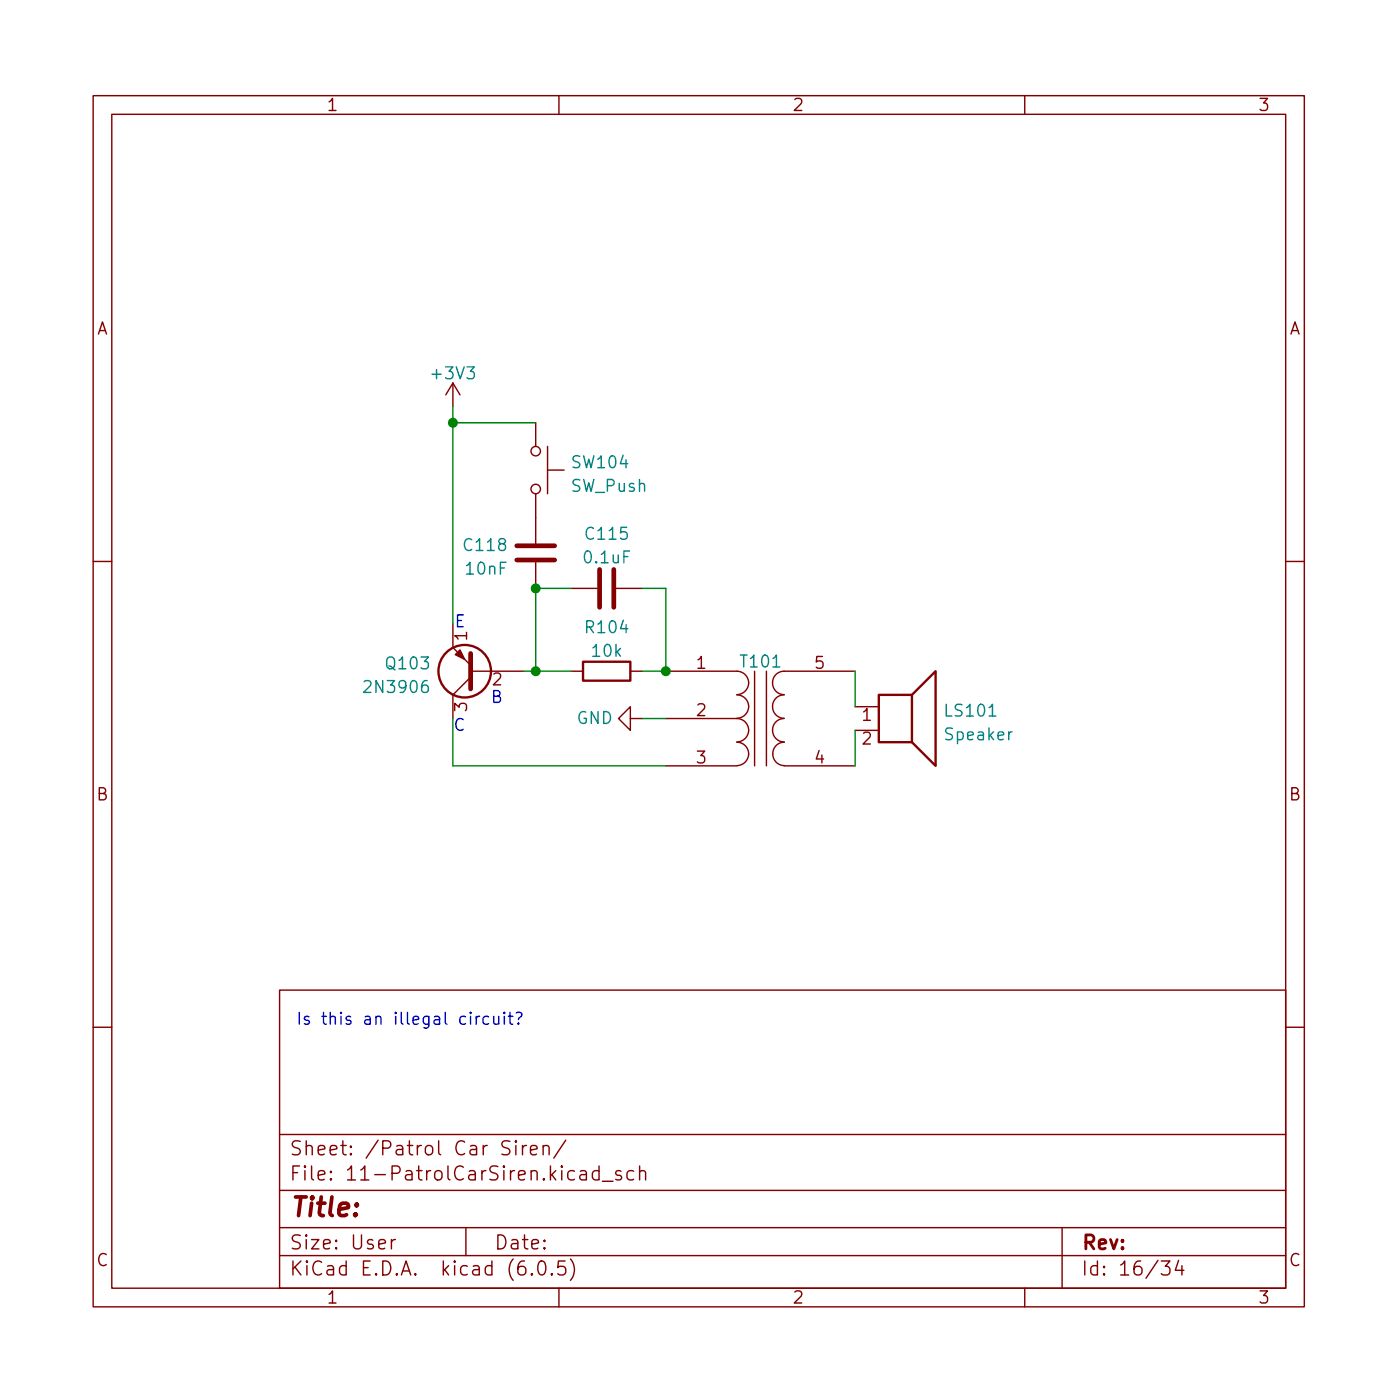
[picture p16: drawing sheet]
<svg xmlns="http://www.w3.org/2000/svg" width="150mm" height="150mm" viewBox="0 0 150 150" stroke-linecap="round" stroke-linejoin="round" font-family="sans-serif">
<defs><g id="words">
<text font-size="2.8" fill="#840000" x="31" y="130.6">Title:</text>
<g font-size="2.1" fill="#840000">
<text x="31" y="124">Sheet: /Patrol Car Siren/</text>
<text x="31" y="126.7">File: 11-PatrolCarSiren.kicad_sch</text>
<text x="31" y="136.9">KiCad E.D.A. kicad (6.0.5)</text>
<text x="31" y="134.1">Size: User</text>
<text x="53" y="134.1">Date:</text>
<text x="116" y="134.1">Rev:</text>
<text x="116" y="136.9">Id: 16/34</text>
</g>
<g font-size="1.8" fill="#840000">
<text x="35" y="11.9">1</text>
<text x="85" y="11.9">2</text>
<text x="135" y="11.9">3</text>
<text x="10.3" y="35.9">A</text>
<text x="138.4" y="35.9">A</text>
<text x="50.1" y="68.7" transform="rotate(-90 50.1 68.7)">1</text>
<text x="74.8" y="71.8">1</text>
<text x="87.5" y="71.8">5</text>
<text x="50.1" y="76.4" transform="rotate(-90 50.1 76.4)">3</text>
<text x="52.9" y="73.6">2</text>
<text x="74.8" y="76.9">2</text>
<text x="92.6" y="77.4">1</text>
<text x="74.8" y="82">3</text>
<text x="87.5" y="82">4</text>
<text x="92.6" y="79.9">2</text>
<text x="10.3" y="85.9">B</text>
<text x="138.4" y="85.9">B</text>
<text x="10.3" y="135.9">C</text>
<text x="138.4" y="135.9">C</text>
<text x="35" y="139.9">1</text>
<text x="85" y="139.9">2</text>
<text x="135" y="139.9">3</text>
</g>
<g font-size="1.8" fill="#008484">
<text x="46.5" y="40.7">+3V3</text>
<text x="61.3" y="52.8">SW_Push</text>
<text x="61.5" y="50.3">SW104</text>
<text x="49.9" y="59.2">C118</text>
<text x="63" y="57.9">C115</text>
<text x="50.1" y="61.7">10nF</text>
<text x="62.8" y="60.5">0.1uF</text>
<text x="41.6" y="71.9">Q103</text>
<text x="63" y="68">R104</text>
<text x="63.7" y="70.5">10k</text>
<text x="79.6" y="71.7">T101</text>
<text x="39.4" y="74.4">2N3906</text>
<text x="61.9" y="77.7">GND</text>
<text x="101.6" y="76.9">LS101</text>
<text x="101.6" y="79.5">Speaker</text>
</g>
<g font-size="1.8" fill="#0000c2">
<text x="48.9" y="67.3">E</text>
<text x="52.8" y="75.5">B</text>
<text x="48.8" y="78.5">C</text>
<text x="31.7" y="110">Is this an illegal circuit?</text>
</g>
</g></defs>
<g fill="none" stroke="#840000" stroke-width=".15">
<path d="M10 10.3h130v130h-130zM12 12.3h126v126h-126zM60 10.3v2M110 10.3v2M48.6 41.1v2.6M48.6 41.1l-.7 1.3M48.6 41.1l.8 1.3M57.5 45.4v2.5M57.5 53v5.3M58.8 50.5h1.8M58.8 47.9v5.1M10 60.3h2"/>
<path d="M48.6 67v2.5l1.9 1.9M50.5 72.1h5.7M50.5 72.7l-1.9 1.9v2.5M57.5 60.4v2.8M61.3 63.2h2.8M61.3 72.1h1.3M66.1 63.2h2.8M67.7 77.1v1.3l-1.3-1.3 1.3-1.2v1.2h1.2M67.7 72.1h1.2M71.5 77.1h7.6a1.26 1.26 0 0 1 1.3 1.3 1.26 1.26 0 0 1-1.3 1.2M71.5 72.1h7.6a1.27 1.27 0 0 1 1.3 1.2 1.27 1.27 0 0 1-1.3 1.3 1.26 1.26 0 0 1 1.3 1.2 1.26 1.26 0 0 1-1.3 1.3M79.1 79.7a1.26 1.26 0 0 1 1.3 1.2 1.26 1.26 0 0 1-1.3 1.3h-7.6"/>
<path d="M81 72.1v10.1M82.3 72.1v10.1M84.2 77.1a1.26 1.26 0 0 0-1.3 1.3 1.26 1.26 0 0 0 1.3 1.2M84.2 79.7a1.26 1.26 0 0 0-1.2 1.2 1.26 1.26 0 0 0 1.2 1.3M91.8 72.1h-7.6a1.27 1.27 0 0 0-1.3 1.2 1.27 1.27 0 0 0 1.3 1.3 1.26 1.26 0 0 0-1.3 1.2 1.26 1.26 0 0 0 1.3 1.3M91.8 75.9h2.5M91.8 78.4h2.5M138 60.3h2M84.2 82.2h7.6M10 110.3h2M30 106.3h108v32h-108zM138 110.3h2"/>
<path d="M30 134.8h108M30 131.8h108M30 127.8h108M30 121.8h108M42 133.1v1M42.4 133.1a.38 .38 0 0 0-.4 .2M50 131.8v3M54.7 122.5h-.5a.36 .36 0 0 0-.3 .3 .36 .36 0 0 0 .3 .4 .55 .55 0 0 1 .5 .3 .38 .38 0 0 1-.3 .5l-.5-.1M55.4 122.5h-.1l.1 .1v-.1v.1M55.4 123v1M56.1 123v1M56.5 123a.38 .38 0 0 0-.4 .2"/>
<path d="M56.9 123.5l.8-.2-.1-.3h-.4l-.3 .2 .1 .7 .2 .1 .4-.1M57.1 136.7l.1 .1-.1 .1-.1-.1 .1-.1v.2M57.9 135.4a.36 .36 0 0 1 .6 .2 .88 .88 0 0 1-.3 1.3 .38 .38 0 0 1-.4-.3 1.17 1.17 0 0 1 .1-1.2zM58.3 123.1a.37 .37 0 0 1 .6 .1v.8M58.3 123v1M59.2 136.7l.1 .1-.1 .1v-.1v-.1v.2M60 138.3v2M60.7 135.4h-.8v.7l.2-.2 .5 .1 .1 .2v.5l-.3 .2h-.3l-.2-.2M60.7 122.4l-1.3 1.9M61.2 135.1a1.72 1.72 0 0 1 0 2.3M62.3 125.7h.1h.5v.2v.8M62.9 126l-.5 .1a.29 .29 0 0 0-.2 .3 .29 .29 0 0 0 .2 .3l.5-.1"/>
<path d="M64.3 125.7h-.4l-.3 .2v.5l.1 .2 .2 .1 .4-.1M64.3 125.2v1.5M64.7 126.8h1.1M66.7 125.7h-.4l-.2 .2 .1 .2 .5 .1v.2v.2l-.2 .1-.4-.1M68 125.7h-.4l-.3 .2v.5l.1 .2 .2 .1 .4-.1M68.7 125.8a.37 .37 0 0 1 .6 .1v.8M68.7 125.2v1.5M110 138.3v2M114 131.8v6.5M124.7 135.4h.9l-.5 .5a.41 .41 0 0 1 .5 .3v.4l-.2 .2-.5 .1-.2-.2M126.5 135.3l-.3 1.1h.9M126.9 135.9v1"/>
<circle cx="57.5" cy="48.4" r=".51"/>
<circle cx="57.5" cy="52.5" r=".51"/>
</g>
<path d="M55.5 58.6h4M50.5 70.1v3.9M55.5 60.1h4M64.4 61.1v4.1M65.9 61.1v4.1" fill="none" stroke="#840000" stroke-width=".51"/>
<g fill="none" stroke="#840000" stroke-width=".25">
<path d="M62.6 71h5.1v2.1h-5.1zM94.3 74.6h3.6v5.1h-3.6zM97.9 74.6l2.5-2.5v10.1l-2.5-2.5"/>
<circle cx="49.9" cy="72.1" r="2.82"/>
</g>
<path d="M49.4 69.8l.5 1-1-.5z" fill="#840000" stroke="#840000" stroke-width=".15"/>
<g fill="none" stroke="#0000c2" stroke-width=".15">
<path d="M50.5 108.7v.1l.1-.1h-.1v.1M50.5 109.1v.8M51.1 109.1v.8M51.5 109.1l-.3 .1-.1 .1M52.4 109.2l-.3-.1-.3 .2v.4l.2 .2h.1h.3M53 109.1l.1 .8a.34 .34 0 0 0 .4-.1M53.5 109.1v.8M54.1 108.7v.1l.1-.1h-.1v.1M54.1 109.1v.8M54.6 109.1h.4M54.7 108.7v1.1l.1 .1h.2M55.4 108.7h.4a.32 .32 0 0 1 .2 .3 .32 .32 0 0 1-.3 .3v.2"/>
<path d="M55.7 109.8v.1h-.1l.1-.1v.1"/>
</g>
<path d="M48.6 43.7v23.3M48.6 45.4h8.9M48.6 77.1v5.1h22.9M56.2 72.1h5.1M61.3 63.2h-3.8v8.9M68.9 63.2h2.6v8.9h-2.6M68.9 77.1h2.6M91.8 72.1v3.8M91.8 78.4v3.8" fill="none" stroke="#008400" stroke-width=".15"/>
<g fill="#008400" stroke="#008400" stroke-width=".15">
<circle cx="57.5" cy="72.1" r=".46"/>
<circle cx="57.5" cy="63.2" r=".46"/>
<circle cx="71.5" cy="72.1" r=".46"/>
<circle cx="48.6" cy="45.4" r=".46"/>
</g>
<use href="#words"/>
</svg>
